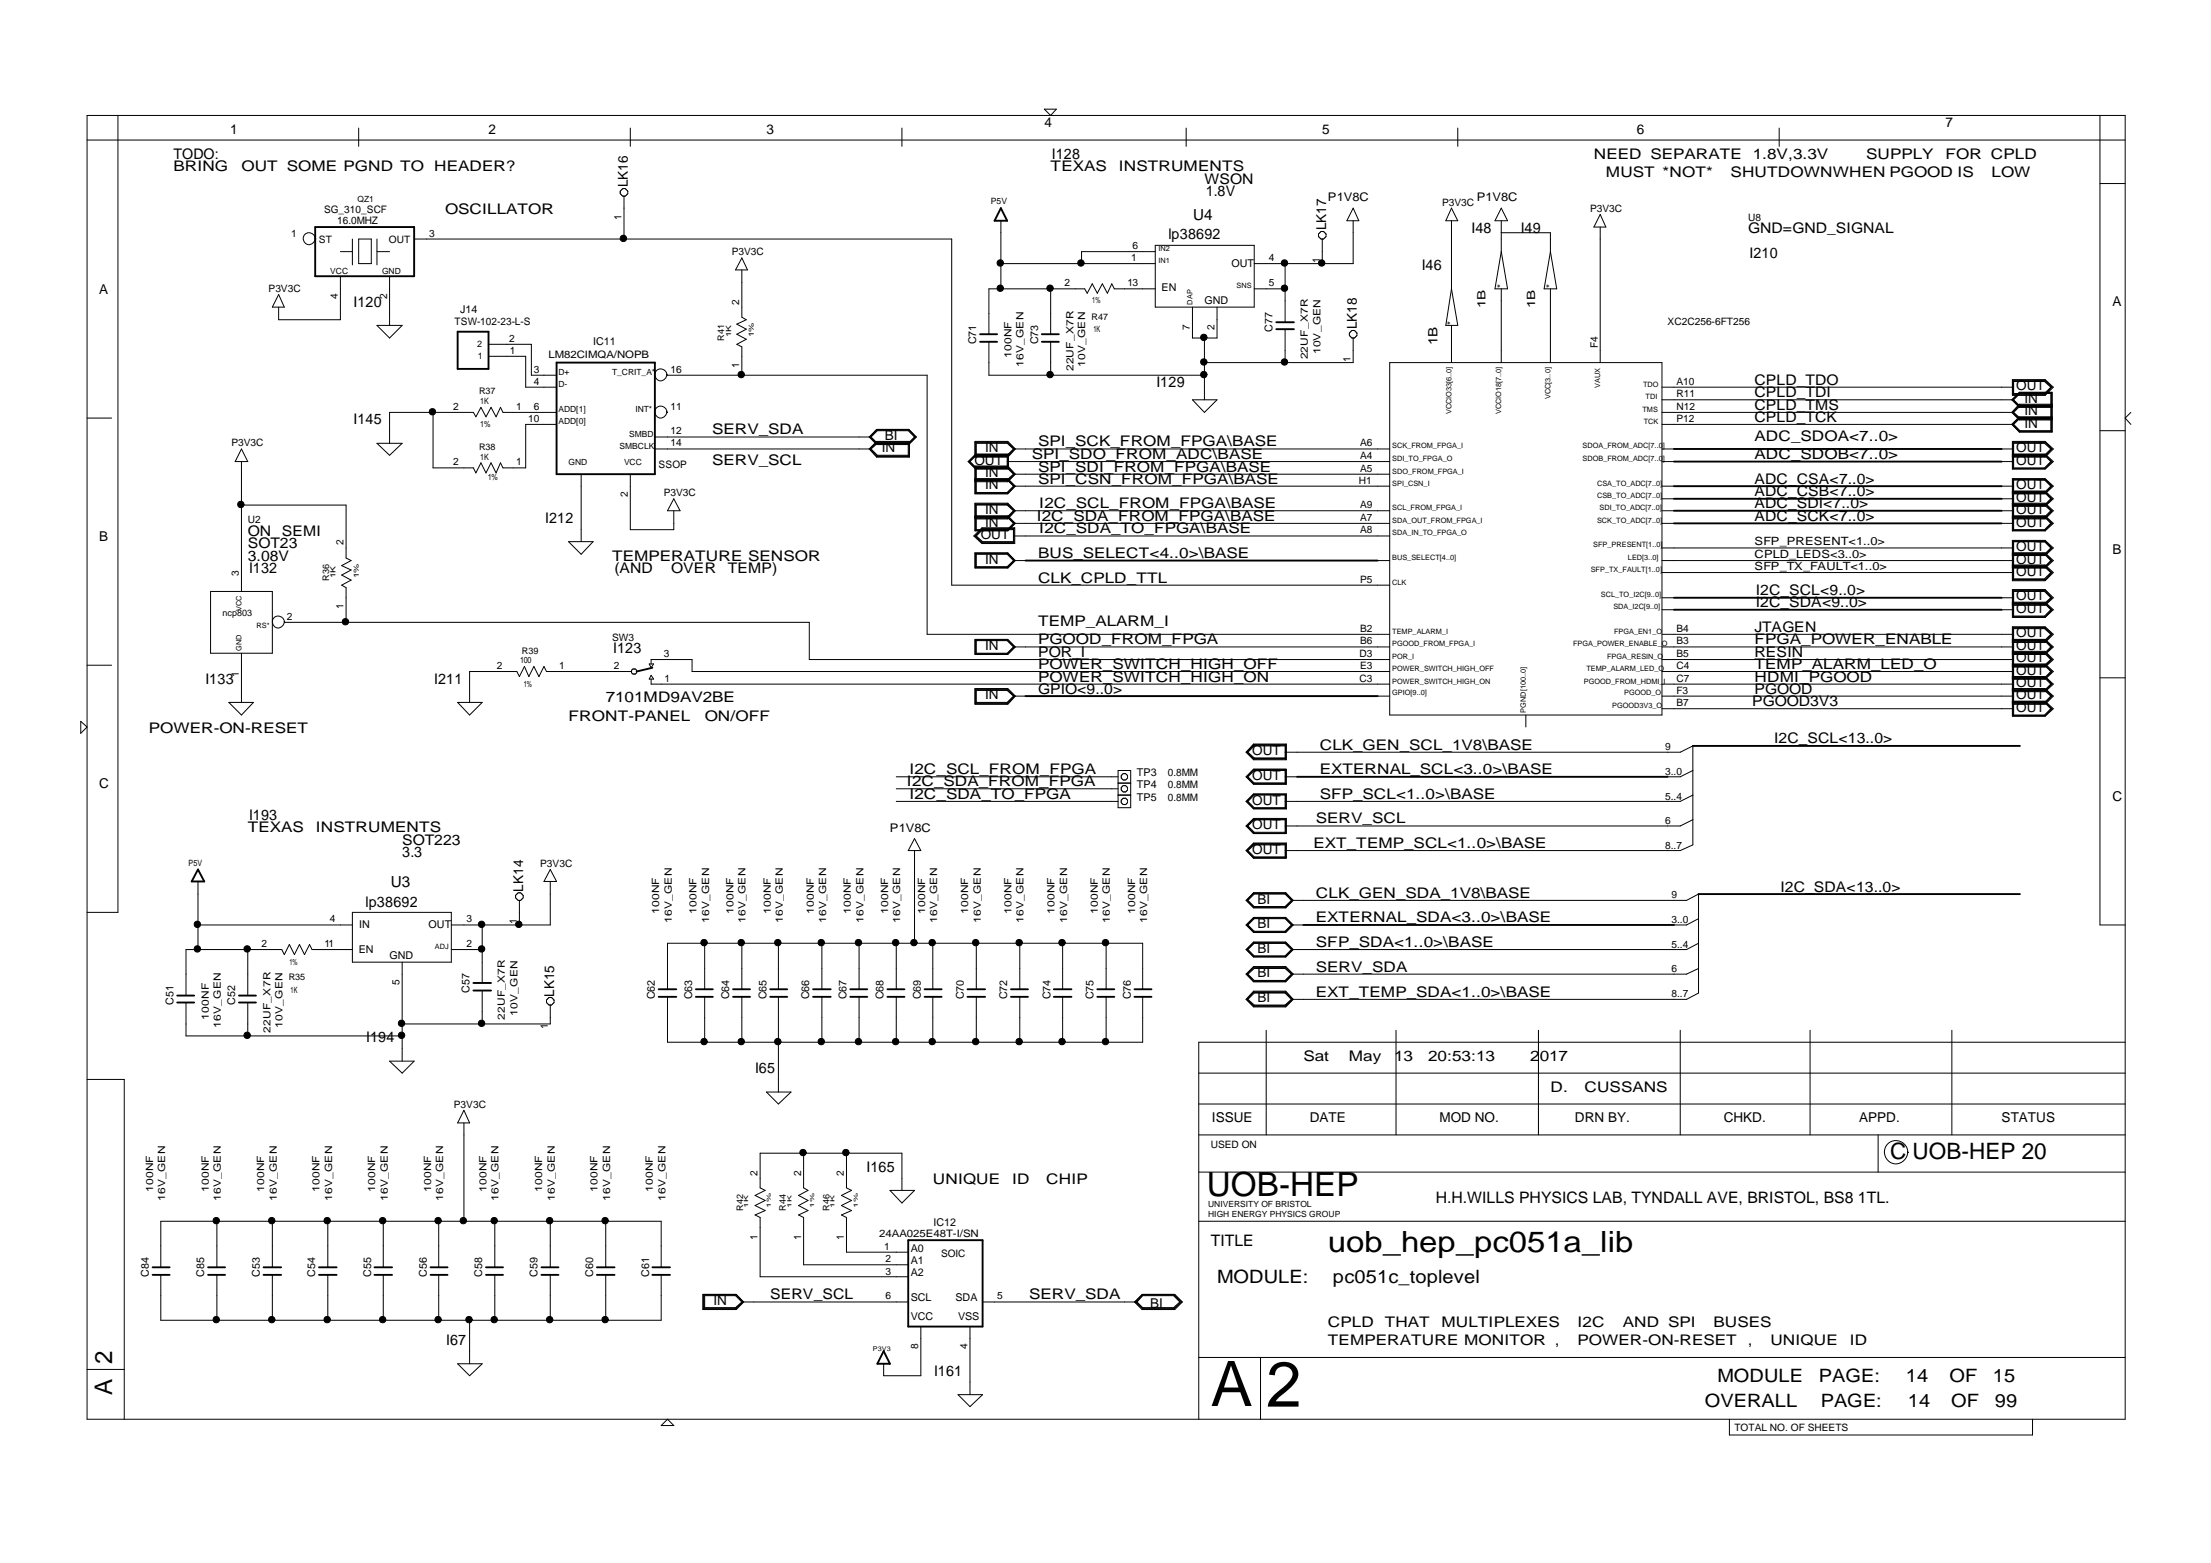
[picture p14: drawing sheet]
<svg xmlns="http://www.w3.org/2000/svg" width="297mm" height="210mm" viewBox="0 0 297 210" stroke-linecap="round" stroke-linejoin="round" font-family="sans-serif">
<defs><g id="words">
<text font-size="8.6" x="170.1" y="188.9">2</text>
<text font-size="8.4" x="162.7" y="188.8">A</text>
<text font-size="4.5" x="162.1" y="160.6">UOB-HEP</text>
<text font-size="3.9" x="178.4" y="168.2">uob_hep_pc051a_lib</text>
<g font-size="3.3">
<text x="15.1" y="183.1" transform="rotate(-90 15.1 183.1)">2</text>
<text x="15.1" y="187.3" transform="rotate(-90 15.1 187.3)">A</text>
</g>
<text font-size="3" x="253.9" y="155.6">C UOB-HEP 20</text>
<g font-size="2.5">
<text x="163.5" y="172.3">MODULE:</text>
<text x="179.1" y="172.3">pc051c_toplevel</text>
<text x="230.7" y="185.6">MODULE</text>
<text x="244.4" y="185.6">PAGE:</text>
<text x="256" y="185.6">14</text>
<text x="261.9" y="185.6">OF</text>
<text x="267.7" y="185.6">15</text>
<text x="229" y="188.9">OVERALL</text>
<text x="244.6" y="188.9">PAGE:</text>
<text x="256.3" y="188.9">14</text>
<text x="262.1" y="188.9">OF</text>
<text x="268" y="188.9">99</text>
</g>
<g font-size="2.1">
<text x="192.9" y="161.6">H.H.WILLS PHYSICS LAB, TYNDALL AVE, BRISTOL, BS8 1TL.</text>
<text x="162.7" y="167.3">TITLE</text>
</g>
<g font-size="2">
<text x="23.3" y="23">BRING</text>
<text x="23.3" y="21.3">TODO:</text>
<text x="32.4" y="23">OUT SOME PGND TO HEADER?</text>
<text x="141.2" y="23">TEXAS</text>
<text x="141.3" y="21.3">I128</text>
<text x="150.3" y="23">INSTRUMENTS</text>
<text x="214.1" y="21.3">NEED SEPARATE</text>
<text x="215.7" y="23.8">MUST *NOT*</text>
<text x="232.5" y="23.8">SHUTDOWNWHEN PGOOD IS</text>
<text x="235.5" y="21.3">1.8V,3.3V</text>
<text x="250.7" y="21.3">SUPPLY</text>
<text x="261.4" y="21.3">FOR CPLD</text>
<text x="267.6" y="23.8">LOW</text>
<text x="59.8" y="28.8">OSCILLATOR</text>
<text x="160.3" y="29.6">U4</text>
<text x="161.8" y="24.7">WSON</text>
<text x="162" y="26.3">1.8V</text>
<text x="157" y="32.1">lp38692</text>
<text x="197.7" y="31.3">I48</text>
<text x="204.3" y="31.3">I49</text>
<text x="234.9" y="31.3">GND=GND_SIGNAL</text>
<text x="235" y="34.6">I210</text>
<text x="47.5" y="41.2">I120</text>
<text x="191" y="36.2">I46</text>
<text x="155.4" y="52">I129</text>
<text x="235.7" y="51.7">CPLD_TDO</text>
<text x="235.7" y="53.4">CPLD_TDI</text>
<text x="47.5" y="57">I145</text>
<text x="95.7" y="58.3">SERV_SDA</text>
<text x="139.5" y="60">SPI_SCK_FROM_FPGA\BASE</text>
<text x="235.7" y="55">CPLD_TMS</text>
<text x="235.7" y="56.7">CPLD_TCK</text>
<text x="235.7" y="59.2">ADC_SDOA&lt;7..0&gt;</text>
<text x="95.7" y="62.5">SERV_SCL</text>
<text x="138.6" y="61.6">SPI_SDO_FROM_ADC\BASE</text>
<text x="139.5" y="65">SPI_CSN_FROM_FPGA\BASE</text>
<text x="139.5" y="63.3">SPI_SDI_FROM_FPGA\BASE</text>
<text x="235.7" y="61.6">ADC_SDOB&lt;7..0&gt;</text>
<text x="235.7" y="65">ADC_CSA&lt;7..0&gt;</text>
<text x="33.3" y="72">ON</text>
<text x="37.9" y="72">SEMI</text>
<text x="73.2" y="70.3">I212</text>
<text x="139.3" y="69.9">I2C_SDA_FROM_FPGA\BASE</text>
<text x="139.6" y="71.6">I2C_SDA_TO_FPGA\BASE</text>
<text x="139.6" y="68.3">I2C_SCL_FROM_FPGA\BASE</text>
<text x="235.7" y="66.6">ADC_CSB&lt;7..0&gt;</text>
<text x="235.7" y="68.3">ADC_SDI&lt;7..0&gt;</text>
<text x="235.7" y="69.9">ADC_SCK&lt;7..0&gt;</text>
<text x="33.3" y="75.3">3.08V</text>
<text x="33.3" y="73.6">SOT23</text>
<text x="33.5" y="76.9">I132</text>
<text x="82.2" y="75.3">TEMPERATURE SENSOR</text>
<text x="82.6" y="76.9">(AND</text>
<text x="90.2" y="76.9">OVER</text>
<text x="97.8" y="76.9">TEMP)</text>
<text x="139.5" y="74.9">BUS_SELECT&lt;4..0&gt;\BASE</text>
<text x="139.5" y="78.2">CLK_CPLD_TTL</text>
<text x="235.9" y="79.9">I2C_SCL&lt;9..0&gt;</text>
<text x="235.9" y="81.5">I2C_SDA&lt;9..0&gt;</text>
<text x="82.4" y="87.7">I123</text>
<text x="139.5" y="86.5">PGOOD_FROM_FPGA</text>
<text x="139.5" y="89.8">POWER_SWITCH_HIGH_OFF</text>
<text x="139.5" y="88.2">POR_I</text>
<text x="139.5" y="84.1">TEMP_ALARM_I</text>
<text x="235.7" y="88.2">RESIN</text>
<text x="235.7" y="89.8">TEMP_ALARM_LED_O</text>
<text x="235.7" y="86.5">FPGA_POWER_ENABLE</text>
<text x="235.7" y="84.8">JTAGEN</text>
<text x="27.6" y="91.9">I133</text>
<text x="58.3" y="91.9">I211</text>
<text x="81.4" y="94.3">7101MD9AV2BE</text>
<text x="139.5" y="91.5">POWER_SWITCH_HIGH_ON</text>
<text x="139.5" y="93.1">GPIO&lt;9..0&gt;</text>
<text x="235.4" y="94.8">PGOOD3V3</text>
<text x="235.7" y="93.1">PGOOD</text>
<text x="235.7" y="91.5">HDMI_PGOOD</text>
<text x="20" y="98.5">POWER-ON-RESET</text>
<text x="76.4" y="96.9">FRONT-PANEL</text>
<text x="94.7" y="96.9">ON/OFF</text>
<text x="177.3" y="100.7">CLK_GEN_SCL_1V8\BASE</text>
<text x="238.3" y="99.8">I2C_SCL&lt;13..0&gt;</text>
<text x="121.8" y="105.6">I2C_SDA_FROM_FPGA</text>
<text x="122.2" y="107.3">I2C_SDA_TO_FPGA</text>
<text x="122.2" y="104">I2C_SCL_FROM_FPGA</text>
<text x="177.3" y="107.3">SFP_SCL&lt;1..0&gt;\BASE</text>
<text x="177.3" y="104">EXTERNAL_SCL&lt;3..0&gt;\BASE</text>
<text x="33.3" y="111.8">TEXAS</text>
<text x="33.5" y="110.1">I193</text>
<text x="42.4" y="111.8">INSTRUMENTS</text>
<text x="54" y="113.5">SOT223</text>
<text x="176.5" y="113.9">EXT_TEMP_SCL&lt;1..0&gt;\BASE</text>
<text x="176.8" y="110.6">SERV_SCL</text>
<text x="52.5" y="119.1">U3</text>
<text x="54" y="115.1">3.3</text>
<text x="239.2" y="119.7">I2C_SDA&lt;13..0&gt;</text>
<text x="49.1" y="121.8">lp38692</text>
<text x="176.8" y="123.9">EXTERNAL_SDA&lt;3..0&gt;\BASE</text>
<text x="176.8" y="120.6">CLK_GEN_SDA_1V8\BASE</text>
<text x="176.8" y="130.5">SERV_SDA</text>
<text x="176.8" y="127.2">SFP_SDA&lt;1..0&gt;\BASE</text>
<text x="176.8" y="133.9">EXT_TEMP_SDA&lt;1..0&gt;\BASE</text>
<text x="49.2" y="140">I194</text>
<text x="175.1" y="142.5">Sat</text>
<text x="181.2" y="142.5">May</text>
<text x="187.3" y="142.5">13</text>
<text x="191.9" y="142.5">20:53:13</text>
<text x="205.6" y="142.5">2017</text>
<text x="101.4" y="144.1">I65</text>
<text x="208.3" y="146.7">D.</text>
<text x="212.9" y="146.7">CUSSANS</text>
<text x="116.4" y="157.4">I165</text>
<text x="125.3" y="159">UNIQUE</text>
<text x="136" y="159">ID</text>
<text x="140.6" y="159">CHIP</text>
<text x="103.5" y="174.5">SERV_SCL</text>
<text x="138.3" y="174.5">SERV_SDA</text>
<text x="178.4" y="178.2">CPLD</text>
<text x="186" y="178.2">THAT</text>
<text x="193.6" y="178.2">MULTIPLEXES</text>
<text x="211.9" y="178.2">I2C</text>
<text x="218" y="178.2">AND SPI</text>
<text x="230.2" y="178.2">BUSES</text>
<text x="60" y="180.6">I67</text>
<text x="125.5" y="184.8">I161</text>
<text x="178.4" y="180.6">TEMPERATURE MONITOR ,</text>
<text x="211.9" y="180.6">POWER-ON-RESET</text>
<text x="234.8" y="180.6">,</text>
<text x="237.8" y="180.6">UNIQUE</text>
<text x="248.5" y="180.6">ID</text>
</g>
<g font-size="1.8">
<text x="30.9" y="18">1</text>
<text x="65.6" y="18">2</text>
<text x="103" y="18">3</text>
<text x="140.3" y="17.1">4</text>
<text x="177.6" y="18">5</text>
<text x="219.9" y="18">6</text>
<text x="261.4" y="17.1">7</text>
<text x="84.3" y="25.2" transform="rotate(-90 84.3 25.2)">LK16</text>
<text x="178.2" y="30.9" transform="rotate(-90 178.2 30.9)">LK17</text>
<text x="13.3" y="39.5">A</text>
<text x="283.8" y="41.2">A</text>
<text x="182.3" y="44.2" transform="rotate(-90 182.3 44.2)">LK18</text>
<text x="270.9" y="52.4">OUT</text>
<text x="118.9" y="59.1">BI</text>
<text x="272" y="57.4">IN</text>
<text x="272" y="55.7">IN</text>
<text x="272" y="54.1">IN</text>
<text x="118.5" y="60.7">IN</text>
<text x="130.9" y="62.4">OUT</text>
<text x="132.3" y="65.7">IN</text>
<text x="132.3" y="64">IN</text>
<text x="132.3" y="60.7">IN</text>
<text x="270.9" y="65.7">OUT</text>
<text x="270.9" y="62.4">OUT</text>
<text x="270.9" y="60.7">OUT</text>
<text x="132.3" y="70.7">IN</text>
<text x="132.3" y="69">IN</text>
<text x="270.9" y="70.7">OUT</text>
<text x="270.9" y="69">OUT</text>
<text x="270.9" y="67.4">OUT</text>
<text x="13.3" y="72.7">B</text>
<text x="131.8" y="72.3">OUT</text>
<text x="132.3" y="75.7">IN</text>
<text x="270.9" y="77.3">OUT</text>
<text x="270.9" y="75.7">OUT</text>
<text x="270.9" y="74">OUT</text>
<text x="283.8" y="74.3">B</text>
<text x="270.9" y="82.3">OUT</text>
<text x="270.9" y="80.6">OUT</text>
<text x="132.3" y="87.3">IN</text>
<text x="270.9" y="87.3">OUT</text>
<text x="270.9" y="88.9">OUT</text>
<text x="270.9" y="85.6">OUT</text>
<text x="132.3" y="93.9">IN</text>
<text x="270.9" y="90.6">OUT</text>
<text x="270.9" y="92.3">OUT</text>
<text x="270.9" y="93.9">OUT</text>
<text x="270.9" y="95.6">OUT</text>
<text x="168.2" y="101.4">OUT</text>
<text x="13.3" y="105.8">C</text>
<text x="168.2" y="104.7">OUT</text>
<text x="283.8" y="107.5">C</text>
<text x="168.2" y="108">OUT</text>
<text x="168.2" y="111.3">OUT</text>
<text x="70.3" y="119.7" transform="rotate(-90 70.3 119.7)">LK14</text>
<text x="168.2" y="114.7">OUT</text>
<text x="168.9" y="124.6">BI</text>
<text x="168.9" y="121.3">BI</text>
<text x="168.9" y="127.9">BI</text>
<text x="168.9" y="131.2">BI</text>
<text x="74.4" y="133.9" transform="rotate(-90 74.4 133.9)">LK15</text>
<text x="168.9" y="134.5">BI</text>
<text x="162.8" y="150.7">ISSUE</text>
<text x="175.9" y="150.7">DATE</text>
<text x="193.4" y="150.7">MOD NO.</text>
<text x="211.6" y="150.7">DRN BY.</text>
<text x="231.6" y="150.7">CHKD.</text>
<text x="249.8" y="150.7">APPD.</text>
<text x="268.9" y="150.7">STATUS</text>
<text x="95.9" y="175.3">IN</text>
<text x="154.5" y="175.6">BI</text>
</g>
<text font-size="1.7" x="193.1" y="46.3" transform="rotate(-90 193.1 46.3)">1B</text>
<g font-size="1.6">
<text x="178.4" y="27">P1V8C</text>
<text x="198.4" y="27">P1V8C</text>
<text x="119.6" y="111.7">P1V8C</text>
</g>
<g font-size="1.5">
<text x="199.6" y="41.3" transform="rotate(-90 199.6 41.3)">1B</text>
<text x="206.3" y="41.3" transform="rotate(-90 206.3 41.3)">1B</text>
<text x="235.7" y="73.2">SFP_PRESENT&lt;1..0&gt;</text>
<text x="235.7" y="74.9">CPLD_LEDS&lt;3..0&gt;</text>
<text x="235.7" y="76.6">SFP_TX_FAULT&lt;1..0&gt;</text>
</g>
<g font-size="1.4">
<text x="43.5" y="28.5">SG_310_SCF</text>
<text x="83.5" y="29.6" transform="rotate(-90 83.5 29.6)">1</text>
<text x="193.7" y="27.6">P3V3C</text>
<text x="213.6" y="28.5">P3V3C</text>
<text x="234.9" y="29.6">U8</text>
<text x="39.1" y="31.8">1</text>
<text x="42.9" y="32.6">ST</text>
<text x="45.3" y="30.1">16.0MHZ</text>
<text x="52.3" y="32.6">OUT</text>
<text x="57.7" y="31.8">3</text>
<text x="98.3" y="34.3">P3V3C</text>
<text x="152" y="35.1">1</text>
<text x="152.2" y="33.5">6</text>
<text x="165.5" y="35.8">OUT</text>
<text x="170.4" y="35.1">4</text>
<text x="177.3" y="35.3" transform="rotate(-90 177.3 35.3)">1</text>
<text x="36.1" y="39.2">P3V3C</text>
<text x="45.4" y="40.1" transform="rotate(-90 45.4 40.1)">4</text>
<text x="52" y="40.1" transform="rotate(-90 52 40.1)">2</text>
<text x="99.3" y="40.9" transform="rotate(-90 99.3 40.9)">2</text>
<text x="143" y="38.5">2</text>
<text x="151.5" y="38.5">13</text>
<text x="156.1" y="39.1">EN</text>
<text x="161.8" y="40.8">GND</text>
<text x="170.4" y="38.5">5</text>
<text x="202.1" y="38.7" transform="rotate(-90 202.1 38.7)">*</text>
<text x="208.7" y="38.7" transform="rotate(-90 208.7 38.7)">*</text>
<text x="61.1" y="43.6">TSW-102-23-L-S</text>
<text x="61.8" y="42">J14</text>
<text x="68.4" y="45.9">2</text>
<text x="68.5" y="47.5">1</text>
<text x="79.7" y="46.3">IC11</text>
<text x="131.2" y="46.2" transform="rotate(-90 131.2 46.2)">C71</text>
<text x="139.5" y="46.2" transform="rotate(-90 139.5 46.2)">C73</text>
<text x="159.9" y="44.3" transform="rotate(-90 159.9 44.3)">7</text>
<text x="163.2" y="44.3" transform="rotate(-90 163.2 44.3)">2</text>
<text x="171" y="44.5" transform="rotate(-90 171 44.5)">C77</text>
<text x="195.4" y="43.7" transform="rotate(-90 195.4 43.7)">*</text>
<text x="214.6" y="46.7" transform="rotate(-90 214.6 46.7)">F4</text>
<text x="224" y="43.7">XC2C256-6FT256</text>
<text x="71.7" y="51.7">4</text>
<text x="71.7" y="50.1">3</text>
<text x="73.7" y="48.1">LM82CIMQA/NOPB</text>
<text x="90.1" y="50.1">16</text>
<text x="99.3" y="49.5" transform="rotate(-90 99.3 49.5)">1</text>
<text x="181.5" y="48.6" transform="rotate(-90 181.5 48.6)">1</text>
<text x="225.2" y="53.4">R11</text>
<text x="225.2" y="51.7">A10</text>
<text x="31.1" y="60">P3V3C</text>
<text x="60.9" y="55">2</text>
<text x="69.4" y="55">1</text>
<text x="71" y="56.7">10</text>
<text x="71.7" y="55">6</text>
<text x="90.1" y="55">11</text>
<text x="90.1" y="60">14</text>
<text x="90.1" y="58.3">12</text>
<text x="182.7" y="60">A6</text>
<text x="225.2" y="56.7">P12</text>
<text x="225.2" y="55">N12</text>
<text x="60.9" y="62.5">2</text>
<text x="69.4" y="62.5">1</text>
<text x="88.5" y="62.8">SSOP</text>
<text x="182.6" y="65">H1</text>
<text x="182.7" y="61.6">A4</text>
<text x="182.7" y="63.3">A5</text>
<text x="33.3" y="70.3">U2</text>
<text x="84.3" y="66.7" transform="rotate(-90 84.3 66.7)">2</text>
<text x="89.2" y="66.6">P3V3C</text>
<text x="182.7" y="68.3">A9</text>
<text x="182.7" y="71.6">A8</text>
<text x="182.7" y="69.9">A7</text>
<text x="32.1" y="77.4" transform="rotate(-90 32.1 77.4)">3</text>
<text x="46.2" y="73.2" transform="rotate(-90 46.2 73.2)">2</text>
<text x="38.5" y="83.2">2</text>
<text x="46.2" y="81.8" transform="rotate(-90 46.2 81.8)">1</text>
<text x="182.7" y="78.2">P5</text>
<text x="66.7" y="89.8">2</text>
<text x="75.1" y="89.8">1</text>
<text x="82.2" y="86">SW3</text>
<text x="82.5" y="89.8">2</text>
<text x="89.2" y="88.2">3</text>
<text x="182.6" y="88.2">D3</text>
<text x="182.7" y="86.5">B6</text>
<text x="182.7" y="84.8">B2</text>
<text x="182.7" y="89.8">E3</text>
<text x="225.2" y="84.8">B4</text>
<text x="225.2" y="86.5">B3</text>
<text x="225.2" y="88.2">B5</text>
<text x="225.2" y="89.8">C4</text>
<text x="32.1" y="90.9" transform="rotate(-90 32.1 90.9)">1</text>
<text x="89.3" y="91.5">1</text>
<text x="182.6" y="91.5">C3</text>
<text x="225.2" y="94.8">B7</text>
<text x="225.2" y="91.5">C7</text>
<text x="225.2" y="93.1">F3</text>
<text x="223.7" y="100.7">9</text>
<text x="152.8" y="107.5">TP5</text>
<text x="152.8" y="105.8">TP4</text>
<text x="152.8" y="104.2">TP3</text>
<text x="156.9" y="107.5">0.8MM</text>
<text x="156.9" y="105.8">0.8MM</text>
<text x="156.9" y="104.2">0.8MM</text>
<text x="223.7" y="107.4">5..4</text>
<text x="223.7" y="104.1">3..0</text>
<text x="223.7" y="110.7">6</text>
<text x="223.7" y="114">8..7</text>
<text x="72.6" y="116.4">P3V3C</text>
<text x="44.3" y="123.9">4</text>
<text x="48.3" y="124.6">IN</text>
<text x="57.6" y="124.6">OUT</text>
<text x="62.7" y="123.9">3</text>
<text x="69.4" y="124.1" transform="rotate(-90 69.4 124.1)">1</text>
<text x="224.5" y="124">3..0</text>
<text x="224.5" y="120.7">9</text>
<text x="35.1" y="127.2">2</text>
<text x="43.6" y="127.2">11</text>
<text x="48.2" y="127.9">EN</text>
<text x="52.3" y="128.8">GND</text>
<text x="62.7" y="127.2">2</text>
<text x="224.5" y="127.3">5..4</text>
<text x="224.5" y="130.6">6</text>
<text x="23.3" y="135" transform="rotate(-90 23.3 135)">C51</text>
<text x="31.6" y="135" transform="rotate(-90 31.6 135)">C52</text>
<text x="53.7" y="132.3" transform="rotate(-90 53.7 132.3)">5</text>
<text x="63.1" y="133.4" transform="rotate(-90 63.1 133.4)">C57</text>
<text x="88" y="134.2" transform="rotate(-90 88 134.2)">C62</text>
<text x="93" y="134.2" transform="rotate(-90 93 134.2)">C63</text>
<text x="98" y="134.2" transform="rotate(-90 98 134.2)">C64</text>
<text x="103" y="134.2" transform="rotate(-90 103 134.2)">C65</text>
<text x="108.7" y="134.2" transform="rotate(-90 108.7 134.2)">C66</text>
<text x="113.7" y="134.2" transform="rotate(-90 113.7 134.2)">C67</text>
<text x="118.7" y="134.2" transform="rotate(-90 118.7 134.2)">C68</text>
<text x="123.7" y="134.2" transform="rotate(-90 123.7 134.2)">C69</text>
<text x="129.5" y="134.2" transform="rotate(-90 129.5 134.2)">C70</text>
<text x="135.3" y="134.2" transform="rotate(-90 135.3 134.2)">C72</text>
<text x="141.2" y="134.2" transform="rotate(-90 141.2 134.2)">C74</text>
<text x="146.9" y="134.2" transform="rotate(-90 146.9 134.2)">C75</text>
<text x="151.9" y="134.2" transform="rotate(-90 151.9 134.2)">C76</text>
<text x="224.5" y="133.9">8..7</text>
<text x="73.6" y="138.2" transform="rotate(-90 73.6 138.2)">1</text>
<text x="61" y="148.8">P3V3C</text>
<text x="162.7" y="154.1">USED ON</text>
<text x="101.8" y="157.9" transform="rotate(-90 101.8 157.9)">2</text>
<text x="107.6" y="157.9" transform="rotate(-90 107.6 157.9)">2</text>
<text x="113.4" y="157.9" transform="rotate(-90 113.4 157.9)">2</text>
<text x="101.8" y="166.5" transform="rotate(-90 101.8 166.5)">1</text>
<text x="107.6" y="166.5" transform="rotate(-90 107.6 166.5)">1</text>
<text x="113.4" y="166.5" transform="rotate(-90 113.4 166.5)">1</text>
<text x="118.1" y="166.1">24AA025E48T-I/SN</text>
<text x="118.8" y="167.8">1</text>
<text x="125.4" y="164.6">IC12</text>
<text x="20" y="171.5" transform="rotate(-90 20 171.5)">C84</text>
<text x="27.4" y="171.5" transform="rotate(-90 27.4 171.5)">C85</text>
<text x="34.9" y="171.5" transform="rotate(-90 34.9 171.5)">C53</text>
<text x="42.3" y="171.5" transform="rotate(-90 42.3 171.5)">C54</text>
<text x="49.9" y="171.5" transform="rotate(-90 49.9 171.5)">C55</text>
<text x="57.3" y="171.5" transform="rotate(-90 57.3 171.5)">C56</text>
<text x="64.8" y="171.5" transform="rotate(-90 64.8 171.5)">C58</text>
<text x="72.2" y="171.5" transform="rotate(-90 72.2 171.5)">C59</text>
<text x="79.7" y="171.5" transform="rotate(-90 79.7 171.5)">C60</text>
<text x="87.2" y="171.5" transform="rotate(-90 87.2 171.5)">C61</text>
<text x="119" y="169.5">2</text>
<text x="119" y="171.2">3</text>
<text x="122.4" y="171.4">A2</text>
<text x="122.4" y="169.8">A1</text>
<text x="122.4" y="168.1">A0</text>
<text x="126.4" y="168.8">SOIC</text>
<text x="119" y="174.5">6</text>
<text x="122.4" y="177.2">VCC</text>
<text x="122.4" y="174.8">SCL</text>
<text x="128.4" y="174.8">SDA</text>
<text x="128.7" y="177.2">VSS</text>
<text x="134" y="174.5">5</text>
<text x="123.4" y="181.2" transform="rotate(-90 123.4 181.2)">8</text>
<text x="130" y="181.2" transform="rotate(-90 130 181.2)">4</text>
<text x="233" y="192.1">TOTAL NO. OF SHEETS</text>
</g>
<g font-size="1.3">
<text x="177.4" y="47.6" transform="rotate(-90 177.4 47.6)">10V_GEN</text>
<text x="135.9" y="48.1" transform="rotate(-90 135.9 48.1)">100NF</text>
<text x="137.5" y="49.3" transform="rotate(-90 137.5 49.3)">16V_GEN</text>
<text x="144.2" y="49.9" transform="rotate(-90 144.2 49.9)">22UF_X7R</text>
<text x="145.8" y="49.3" transform="rotate(-90 145.8 49.3)">10V_GEN</text>
<text x="175.7" y="48.3" transform="rotate(-90 175.7 48.3)">22UF_X7R</text>
<text x="88.6" y="122.8" transform="rotate(-90 88.6 122.8)">100NF</text>
<text x="90.3" y="124" transform="rotate(-90 90.3 124)">16V_GEN</text>
<text x="93.6" y="122.8" transform="rotate(-90 93.6 122.8)">100NF</text>
<text x="95.3" y="124" transform="rotate(-90 95.3 124)">16V_GEN</text>
<text x="98.6" y="122.8" transform="rotate(-90 98.6 122.8)">100NF</text>
<text x="100.2" y="124" transform="rotate(-90 100.2 124)">16V_GEN</text>
<text x="103.6" y="122.8" transform="rotate(-90 103.6 122.8)">100NF</text>
<text x="105.2" y="124" transform="rotate(-90 105.2 124)">16V_GEN</text>
<text x="109.3" y="122.8" transform="rotate(-90 109.3 122.8)">100NF</text>
<text x="111" y="124" transform="rotate(-90 111 124)">16V_GEN</text>
<text x="114.3" y="122.8" transform="rotate(-90 114.3 122.8)">100NF</text>
<text x="116" y="124" transform="rotate(-90 116 124)">16V_GEN</text>
<text x="119.3" y="122.8" transform="rotate(-90 119.3 122.8)">100NF</text>
<text x="120.9" y="124" transform="rotate(-90 120.9 124)">16V_GEN</text>
<text x="124.3" y="122.8" transform="rotate(-90 124.3 122.8)">100NF</text>
<text x="125.9" y="124" transform="rotate(-90 125.9 124)">16V_GEN</text>
<text x="130.1" y="122.8" transform="rotate(-90 130.1 122.8)">100NF</text>
<text x="131.8" y="124" transform="rotate(-90 131.8 124)">16V_GEN</text>
<text x="135.9" y="122.8" transform="rotate(-90 135.9 122.8)">100NF</text>
<text x="137.5" y="124" transform="rotate(-90 137.5 124)">16V_GEN</text>
<text x="141.7" y="122.8" transform="rotate(-90 141.7 122.8)">100NF</text>
<text x="143.4" y="124" transform="rotate(-90 143.4 124)">16V_GEN</text>
<text x="147.5" y="122.8" transform="rotate(-90 147.5 122.8)">100NF</text>
<text x="149.1" y="124" transform="rotate(-90 149.1 124)">16V_GEN</text>
<text x="152.5" y="122.8" transform="rotate(-90 152.5 122.8)">100NF</text>
<text x="154.1" y="124" transform="rotate(-90 154.1 124)">16V_GEN</text>
<text x="28" y="136.9" transform="rotate(-90 28 136.9)">100NF</text>
<text x="67.8" y="137" transform="rotate(-90 67.8 137)">22UF_X7R</text>
<text x="69.5" y="136.4" transform="rotate(-90 69.5 136.4)">10V_GEN</text>
<text x="29.6" y="138" transform="rotate(-90 29.6 138)">16V_GEN</text>
<text x="36.3" y="138.7" transform="rotate(-90 36.3 138.7)">22UF_X7R</text>
<text x="37.9" y="138" transform="rotate(-90 37.9 138)">10V_GEN</text>
<text x="20.6" y="160.1" transform="rotate(-90 20.6 160.1)">100NF</text>
<text x="22.2" y="161.3" transform="rotate(-90 22.2 161.3)">16V_GEN</text>
<text x="28" y="160.1" transform="rotate(-90 28 160.1)">100NF</text>
<text x="29.6" y="161.3" transform="rotate(-90 29.6 161.3)">16V_GEN</text>
<text x="35.5" y="160.1" transform="rotate(-90 35.5 160.1)">100NF</text>
<text x="37.2" y="161.3" transform="rotate(-90 37.2 161.3)">16V_GEN</text>
<text x="42.9" y="160.1" transform="rotate(-90 42.9 160.1)">100NF</text>
<text x="44.6" y="161.3" transform="rotate(-90 44.6 161.3)">16V_GEN</text>
<text x="50.4" y="160.1" transform="rotate(-90 50.4 160.1)">100NF</text>
<text x="52.1" y="161.3" transform="rotate(-90 52.1 161.3)">16V_GEN</text>
<text x="57.9" y="160.1" transform="rotate(-90 57.9 160.1)">100NF</text>
<text x="59.5" y="161.3" transform="rotate(-90 59.5 161.3)">16V_GEN</text>
<text x="65.4" y="160.1" transform="rotate(-90 65.4 160.1)">100NF</text>
<text x="67" y="161.3" transform="rotate(-90 67 161.3)">16V_GEN</text>
<text x="72.8" y="160.1" transform="rotate(-90 72.8 160.1)">100NF</text>
<text x="74.5" y="161.3" transform="rotate(-90 74.5 161.3)">16V_GEN</text>
<text x="80.3" y="160.1" transform="rotate(-90 80.3 160.1)">100NF</text>
<text x="82" y="161.3" transform="rotate(-90 82 161.3)">16V_GEN</text>
<text x="87.7" y="160.1" transform="rotate(-90 87.7 160.1)">100NF</text>
<text x="89.4" y="161.3" transform="rotate(-90 89.4 161.3)">16V_GEN</text>
</g>
<g font-size="1.2">
<text x="133.1" y="27.4">P5V</text>
<text x="146.7" y="40.7">1%</text>
<text x="64.1" y="46.6">2</text>
<text x="97.3" y="45.7" transform="rotate(-90 97.3 45.7)">R41</text>
<text x="146.7" y="42.9">R47</text>
<text x="146.9" y="44.5">1K</text>
<text x="64.2" y="48.2">1</text>
<text x="64.4" y="52.9">R37</text>
<text x="64.5" y="57.3">1%</text>
<text x="64.5" y="54.3">1K</text>
<text x="64.4" y="60.5">R38</text>
<text x="64.5" y="61.7">1K</text>
<text x="65.5" y="64.4">1%</text>
<text x="44.2" y="78" transform="rotate(-90 44.2 78)">R36</text>
<text x="29.9" y="82.7">ncp803</text>
<text x="69.9" y="89.1">100</text>
<text x="70.1" y="87.8">R39</text>
<text x="70.4" y="92.2">1%</text>
<text x="25.3" y="116.3">P5V</text>
<text x="38.8" y="131.7">R35</text>
<text x="38.9" y="129.6">1%</text>
<text x="39" y="133.4">1K</text>
<text x="99.8" y="162.6" transform="rotate(-90 99.8 162.6)">R42</text>
<text x="105.6" y="162.6" transform="rotate(-90 105.6 162.6)">R44</text>
<text x="111.4" y="162.6" transform="rotate(-90 111.4 162.6)">R46</text>
</g>
<g font-size="1.1">
<text x="48" y="27.1">QZ1</text>
<text x="44.4" y="36.8">VCC</text>
<text x="51.3" y="36.8">GND</text>
<text x="75" y="52">D-</text>
<text x="75" y="50.4">D+</text>
<text x="82.2" y="50.4">T_CRIT_A*</text>
<text x="75" y="55.4">ADD[1]</text>
<text x="75" y="57">ADD[0]</text>
<text x="84.5" y="58.7">SMBD</text>
<text x="85.4" y="55.4">INT*</text>
<text x="76.4" y="62.5">GND</text>
<text x="83.2" y="60.3">SMBCLK</text>
<text x="83.8" y="62.5">VCC</text>
<text x="162.3" y="162.1">UNIVERSITY OF BRISTOL</text>
<text x="162.3" y="163.5">HIGH ENERGY PHYSICS GROUP</text>
</g>
<g font-size="1">
<text x="155.6" y="33.7">IN2</text>
<text x="155.6" y="35.3">IN1</text>
<text x="160.2" y="40.9" transform="rotate(-90 160.2 40.9)">DAP</text>
<text x="166.1" y="38.7">SNS</text>
<text x="98.2" y="45.3" transform="rotate(-90 98.2 45.3)">1K</text>
<text x="101.3" y="45.3" transform="rotate(-90 101.3 45.3)">1%</text>
<text x="208.3" y="53.6" transform="rotate(-90 208.3 53.6)">VCC[3..0]</text>
<text x="215" y="52.1" transform="rotate(-90 215 52.1)">VAUX</text>
<text x="220.7" y="51.9">TDO</text>
<text x="221.1" y="53.6">TDI</text>
<text x="195" y="55.6" transform="rotate(-90 195 55.6)">VCCIO33[6..0]</text>
<text x="201.7" y="55.6" transform="rotate(-90 201.7 55.6)">VCCIO18[7..0]</text>
<text x="220.7" y="55.3">TMS</text>
<text x="220.8" y="56.9">TCK</text>
<text x="187" y="65.2">SPI_CSN_I</text>
<text x="187" y="60.2">SCK_FROM_FPGA_I</text>
<text x="187" y="63.6">SDO_FROM_FPGA_I</text>
<text x="187" y="61.9">SDI_TO_FPGA_O</text>
<text x="212.6" y="60.2">SDOA_FROM_ADC[7..0]</text>
<text x="212.6" y="61.9">SDOB_FROM_ADC[7..0]</text>
<text x="214.6" y="65.2">CSA_TO_ADC[7..0]</text>
<text x="187" y="68.5">SCL_FROM_FPGA_I</text>
<text x="187" y="71.9">SDA_IN_TO_FPGA_O</text>
<text x="187" y="70.2">SDA_OUT_FROM_FPGA_I</text>
<text x="214.6" y="66.9">CSB_TO_ADC[7..0]</text>
<text x="214.6" y="70.2">SCK_TO_ADC[7..0]</text>
<text x="214.9" y="68.5">SDI_TO_ADC[7..0]</text>
<text x="45.1" y="77.7" transform="rotate(-90 45.1 77.7)">1K</text>
<text x="48.2" y="77.7" transform="rotate(-90 48.2 77.7)">1%</text>
<text x="187" y="75.2">BUS_SELECT[4..0]</text>
<text x="213.7" y="76.8">SFP_TX_FAULT[1..0]</text>
<text x="214" y="73.5">SFP_PRESENT[1..0]</text>
<text x="218.7" y="75.2">LED[3..0]</text>
<text x="32.4" y="82.1" transform="rotate(-90 32.4 82.1)">VCC</text>
<text x="187" y="78.5">CLK</text>
<text x="215.1" y="80.2">SCL_TO_I2C[9..0]</text>
<text x="216.8" y="81.8">SDA_I2C[9..0]</text>
<text x="32.4" y="87.4" transform="rotate(-90 32.4 87.4)">GND</text>
<text x="34.5" y="84.3">RS*</text>
<text x="187" y="86.8">PGOOD_FROM_FPGA_I</text>
<text x="187" y="85.1">TEMP_ALARM_I</text>
<text x="187" y="88.5">POR_I</text>
<text x="211.3" y="86.8">FPGA_POWER_ENABLE_O</text>
<text x="215.9" y="88.5">FPGA_RESIN_O</text>
<text x="216.8" y="85.1">FPGA_EN1_O</text>
<text x="187" y="93.4">GPIO[9..0]</text>
<text x="187" y="91.8">POWER_SWITCH_HIGH_ON</text>
<text x="187" y="90.1">POWER_SWITCH_HIGH_OFF</text>
<text x="205" y="95.7" transform="rotate(-90 205 95.7)">PGND[100..0]</text>
<text x="212.8" y="91.8">PGOOD_FROM_HDMI_I</text>
<text x="213.1" y="90.1">TEMP_ALARM_LED_O</text>
<text x="216.6" y="95.1">PGOOD3V3_O</text>
<text x="218.2" y="93.4">PGOOD_O</text>
<text x="58.4" y="127.4">ADJ</text>
</g>
<text font-size=".9" x="117.3" y="181.5">P3V3</text>
<g font-size=".8">
<text x="100.5" y="162.2" transform="rotate(-90 100.5 162.2)">1K</text>
<text x="103.6" y="162.2" transform="rotate(-90 103.6 162.2)">1%</text>
<text x="106.4" y="162.2" transform="rotate(-90 106.4 162.2)">1K</text>
<text x="109.4" y="162.2" transform="rotate(-90 109.4 162.2)">1%</text>
<text x="112.1" y="162.2" transform="rotate(-90 112.1 162.2)">1K</text>
<text x="115.2" y="162.2" transform="rotate(-90 115.2 162.2)">1%</text>
</g>
</g></defs>
<g fill="none" stroke="#000" stroke-width=".25">
<path d="M42.3 30.5h13.3v6.6h-13.3zM134.5 28l.8 1.6h-1.7zM61.5 44.5h4.1v5h-4.1zM74.8 48.7h13.2v15h-13.2zM131.7 45.9h2.3M131.7 44.9h2.3M140 45.9h2.3M140 44.9h2.3M171.5 44.2h2.3M171.5 43.3h2.3M137.8 75.3h47.3M224.9 60.3h44"/>
<path d="M224.9 62h44M224.9 65.3h44M224.9 67h44M224.9 68.6h44M224.9 70.3h44M87.6 89.7l-2.1 .5M137.8 93.5h47.3M224.9 80.3h44M224.9 81.9h44M26.6 116.8l.8 1.6h-1.6zM174.3 104.3h49.7M227.4 100.2h44"/>
<path d="M23.8 134.6h2.3M23.8 133.7h2.3M32.1 134.6h2.3M32.1 133.7h2.3M63.6 133h2.4M63.6 132h2.4M88.5 133.9h2.4M88.5 132.9h2.4M93.5 133.9h2.3M93.5 132.9h2.3M98.5 133.9h2.3M98.5 132.9h2.3"/>
<path d="M103.5 133.9h2.3M103.5 132.9h2.3M109.2 133.9h2.4M109.2 132.9h2.4M114.2 133.9h2.3M114.2 132.9h2.3M119.2 133.9h2.3M119.2 132.9h2.3M124.2 133.9h2.3M124.2 132.9h2.3M130 133.9h2.3M130 132.9h2.3"/>
<path d="M135.8 133.9h2.3M135.8 132.9h2.3M141.6 133.9h2.3M141.6 132.9h2.3M147.4 133.9h2.3M147.4 132.9h2.3M152.4 133.9h2.3M152.4 132.9h2.3M175.1 124.2h49.8M228.2 120.1h43.2M20.5 171.2h2.3M20.5 170.2h2.3"/>
<path d="M28 171.2h2.2M28 170.2h2.2M35.4 171.2h2.4M35.4 170.2h2.4M42.9 171.2h2.3M42.9 170.2h2.3M50.3 171.2h2.4M50.3 170.2h2.4M57.8 171.2h2.3M57.8 170.2h2.3M65.3 171.2h2.3M65.3 170.2h2.3"/>
<path d="M72.7 171.2h2.3M72.7 170.2h2.3M80.2 171.2h2.4M80.2 170.2h2.4M87.6 171.2h2.4M87.6 170.2h2.4M122 166.6h10v11.6h-10zM118.7 181.5l.9 1.6h-1.7z"/>
</g>
<g fill="none" stroke="#000" stroke-width=".13">
<path d="M11.7 15.5h273.8v175.1h-273.8zM11.7 18.8h273.8M15.8 15.5v107h-4.1M48.2 17.2v2.5M84.7 17.2v2.5M121.2 17.2v2.5M140.3 14.7h1.6l-.7 .8zM159.4 17.2v2.5M195.8 17.2v2.5M239 17.2v2.5M282.1 15.5v108.7h3.4M37.4 39.6l.8 1.6h-1.6z"/>
<path d="M42.3 32a.8 .8 0 0 1-1 .8 .8 .8 0 0 1-.3-1.3 .8 .8 0 0 1 1.3 .2l.1 .4M45.7 33.8h1.6M45.7 37.1v5.8h-8.3v-1.7M47.3 32.1v3.5M48.2 32.1h1.7v3.3h-1.7zM50.6 32.1v3.5M50.6 33.8h1.7M52.3 37.1v6.6M55.6 32.1h72.3v46.5h58.8M83.8 26.3v5.8M84.3 25.8v-.1l-.3-.4h-.3l-.4 .4v.3a.68 .68 0 0 0 .7 .3l.3-.4M99.7 36.2v6.4l.6 .3-1.3 .6 1.3 .7-1.3 .7 1.3 .7-1.3 .6 .7 .4v3.8"/>
<path d="M99.7 34.6l.7 1.6h-1.6zM134.5 35.4h20.7M134.5 29.6v9.2M141.2 38.8v6.1M155.2 33.8h-9.9v1.6M155.2 32.9h13.3v8.3h-13.3zM155.2 38.8h-5.5l-.3-.7-.6 1.3-.7-1.3-.7 1.3-.7-1.3-.6 1.3-.4-.6h-12.8v6.1M168.5 38.8h4.1M172.6 35.4v7.9M177.6 32.1v3.3M178.2 31.6v-.2l-.4-.3h-.3l-.4 .3v.4a.68 .68 0 0 0 .7 .3l.4-.4M181.8 29.6v5.8h-13.3"/>
<path d="M181.8 28l.8 1.6h-1.7zM195 38.8l.8 4.9h-1.6zM195 28l.8 1.6h-1.6zM195 29.6v9.2M201.7 33.8l.8 5h-1.7zM201.7 28l.8 1.6h-1.7zM201.7 29.6v4.2M201.7 38.8v9.9M201.7 31.3h6.6v2.5M208.3 33.8l.8 5h-1.7zM208.3 38.8v9.9M215 30.5v18.2"/>
<path d="M215 28.8l.7 1.7h-1.6zM282.1 24.7h3.4M11.7 56.1h3.3M50.6 43.7h3.4l-1.7 1.7zM50.6 59.5h3.4l-1.7 1.6zM58.2 55.4v7.4h5.4l.3 .7 .7-1.3 .7 1.3 .7-1.3 .6 1.3 .6-1.3 .4 .6h3v-5.8h4.2M65.6 47.8h5v4.2h4.2M65.6 46.2h5.8v4.2h3.4M74.8 55.4h-7.2l-.4-.7-.6 1.3-.6-1.3-.7 1.3-.7-1.3-.7 1.3-.3-.6h-11.3v4.1M88 58.7h29M89.6 55.3a.8 .8 0 0 1-1.1 .8 .8 .8 0 0 1-.3-1.3 .8 .8 0 0 1 1.3 .2l.2 .4M89.6 50.3a.8 .8 0 0 1-1.1 .8 .8 .8 0 0 1-.3-1.3 .8 .8 0 0 1 1.3 .2l.2 .4h34.9v34.8h62.1"/>
<path d="M117 58.7l.9-.9h4.1l.9 .9-.9 .8v1.6h-4.1l-.9-.8M117 58.7l.9 .8M117.8 59.3h4.4v2.1h-4.4l-1-1.1zM117.8 57.7l-.9 1 .9 .9h4.3l.9-.9-.9-1M117.8 57.7h4.3M117.8 57.7l-1 1 1 1h4.3l1-1-1-1M117.9 57.8h4.2l.8 .9-.8 .8h-4.2l-1-.8zM117.9 59.5l-.9 .8M122.2 59.4h-4.4l-.9 .9 .9 1h4.4M131 59.3h4.4l1 1-1 1.1h-4.4zM131 59.4h4.4l.9 .9-.9 1h-4.4M131.1 59.4h4.2l.9 .9-.9 .9h-4.2z"/>
<path d="M132.9 45.9v4.5h28.9M141.2 45.9v4.5M160.2 41.2v4.2h3.3v-4.2M160.2 53.7h3.3l-1.7 1.7zM161.8 45.4v8.3M172.6 44.2v4.5M181.8 45.4v3.3h-20M182.3 44.9v-.2l-.3-.3h-.4l-.3 .3v.4l.3 .3h.4l.3-.4M186.7 48.7h36.6v47.3h-36.6zM195 43.7v5M223.3 52h47.2M223.3 53.7h47.2"/>
<path d="M223.3 55.4h47.2M223.3 57h47.2M270.4 51h4.4l1.1 1-1.1 1.1h-4.4zM270.4 51.1h4.4l.9 .9-.9 1h-4.4zM270.4 51.2h4.4l.8 .8-.8 .9h-4.4M270.4 59.4h4.4l.8 .9-.8 .9h-4.4M270.5 59.5h4.2l.8 .8-.8 .8 .8 .9-.8 .8h-4.2zM270.5 53.7l.9 .8M270.5 55.4l.9 .7M271.4 56.1l-.9 .9M271.4 54.5h4.1M271.4 52.8l-1 .9 1 .9"/>
<path d="M271.4 52.8l-.9 .9M271.4 56.1h4.2M271.4 54.5l-.9 .9M274.7 52.8l.8-.8-.8-.8h-4.2v1.6h5v5h-4.1l-.9-.8M275.6 52.8v5.1h-4.2l-1-.9 1-.9M275.6 54.5h-4.2l-1 .9 1 .8h4.2M275.7 54.7h-4.4l-1-1 1-1h4.4v5.3h-4.4M275.7 52.8h-4.4l-.9 .9 .9 .9h4.4M275.7 54.3h-4.4l-1 1.1 1 1h4.4M275.7 54.4h-4.4l-.9 1 .9 .9h4.4M275.7 56h-4.4l-1 1 1 1M275.7 56.1h-4.4l-.9 .9 .9 1"/>
<path d="M282.1 57.8h3.4M286.3 55.4l-.8 .7 .8 .9M28.3 79.4h8.3v8.3h-8.3zM32.4 62v17.4M32.4 60.3l.9 1.7h-1.7zM32.4 67.8h14.1v7.1l.7 .4-1.3 .7 1.3 .6-1.3 .6 1.3 .7-1.3 .7 .6 .3v4.7M76.4 72.7h3.3l-1.6 1.7zM78.1 63.7v9M84.7 63.7v7.4h5.8v-2.5M88 60.3h29M90.5 67l.9 1.6h-1.7zM116.9 60.3l1-.9h4.2v1.8h-4.2z"/>
<path d="M130.1 62l1-1h4.4v2h-4.4zM130.1 62l1-.9h4.3v1.8h-4.3zM130.8 72l1.1-1.1h4.4v2.1h-4.4zM131 64.7h4.4l1-1-1-1.1h-4.4v3.7h4.4M131 69.3h4.4l1 1-1 1h-4.4v-3.7h4.4l1 1-1 1.1h-4.4M131 74.3h4.4l1 1-1 1h-4.4zM131 62.7h4.4l.9 1-.9 .9h-4.4M131 64.3h4.4l1 1-1 1M131 64.4h4.4l.9 .9-.9 1M131 67.7h4.4l.9 .9-.9 1h-4.4M131 69.4h4.4l.9 .9-.9 .9h-4.4M131.1 69.5h4.2l.9-.9-.9-.9h-4.2v3.5"/>
<path d="M131.1 74.3h4.2l.9 1-.9 .8h-4.2zM131.1 64.4h4.2M131.2 62.8v3.3h4.1l.9-.8M131.2 62.8h4.1M131.2 61.1l-1 .9 1 .9M131.2 61.1l-.9 .9 .9 .8M131.2 61.1h4.1M131.2 69.4h4.1M131.9 71h4.3v1.8h-4.3l-.8-.8zM131.9 71h4.3v1.9h-4.3l-.9-.9zM132 71.1l-.8 .9 .8 .7h4.2M135.3 64.4l.9 .9-.9 .9h-4.2v-3.4h4.2l.9 .9-.9 .8h-4.2"/>
<path d="M135.3 62h51.4M135.3 61.1v1.7M135.3 62.8l.9 .9M135.3 64.4l.9 .9M135.3 69.4l.9 .9-.9 .9M135.3 69.4l.9 .9M135.4 74.3l.9 1-.9 .9h-4.4M136.2 60.3l-.9-.8h-4.1v1.6M136.2 68.6l-.9-.8h-4.1v3.3h5M136.2 75.3l-.9-.9h-4.1v1.7M136.2 60.3h50.5M136.2 68.6h50.5"/>
<path d="M136.2 72h50.5M136.2 70.3h50.5M136.2 65.3h50.5M136.2 75.3h1.6M136.2 63.7h50.5M136.2 60.3l-.9 .8M136.2 63.7l-.9 .7M136.2 68.6l-.9 .8M136.2 70.3l-.9 .8M136.2 75.3l-.9 .8M185.1 75.3h1.6M223.3 62h1.6"/>
<path d="M223.3 60.3h1.6M223.3 68.6h1.6M223.3 70.3h1.6M223.3 65.3h1.6M223.3 73.6h47.2M223.3 67h1.6M223.3 76.9h47.2M223.3 75.3h47.2M268.9 62h1.6M268.9 60.3h1.6M268.9 68.6h1.6M268.9 70.3h1.6"/>
<path d="M268.9 65.3h1.6M268.9 67h1.6M270.4 61h4.4l1.1 1-1.1 1h-4.4v-3.7h4.4l1.1 1-1.1 1.1h-4.4M270.4 66.3h4.4M270.4 67.6h4.4l1.1 1-1.1 1.1h-4.4M270.4 74.3h4.4M270.4 66h4.4M270.4 74.6h4.4M270.4 61.3h4.4l.9-1-.9-.9h-4.4v3.5h4.4M270.4 61.1h4.4M270.4 72.7h4.4l.8 .9-.8 .9h-4.4M270.4 64.4h4.4l.8 .9-.8 .9h-4.4"/>
<path d="M270.4 67.7h4.4l.9 .9-.9 1h-4.4M270.4 67.7h4.4l.8 .9-.8 .9h-4.4M270.4 66.1h4.4l.8 .9-.8 .8h-4.4M270.4 69.4h4.4M270.4 74.3h4.4l.8 1-.8 .8h-4.4M270.4 76h4.4l.8 .9-.8 .9h-4.4M270.4 79.3h4.4l.8 1-.8 .8h-4.4M270.5 79.4h4.2l.8 .9-.8 .7 .8 .9-.8 .8h-4.2zM270.5 64.4v6.7h4.2l.8-.8-.8-.9M270.5 72.7v5h4.2l.8-.8-.8-.8 .8-.8-.8-.9M270.5 61.1h4.2M270.5 66.1h4.2"/>
<path d="M270.5 69.4h4.2M270.5 74.4h4.2M274.7 64.4l.8 .9-.8 .8M274.7 66.1l.8 .9-.8 .8 .8 .8-.8 .8M274.7 72.7l.8 .9-.8 .8M274.8 66.3l1.1-1-1.1-1h-4.4v7h4.4l1.1-1-1.1-1h-4.4M274.8 74.6l1.1-1-1.1-1h-4.4v5.4h4.4l1.1-1.1-1.1-1h-4.4M274.8 66.3l.9-1-.9-.9h-4.4v6.8h4.4M274.8 74.6l.9-1-.9-.9h-4.4v5.2h4.4l.9-1-.9-.9h-4.4M274.8 74.3l1.1 1-1.1 1h-4.4M274.8 74.3l.9 1-.9 .9h-4.4M274.8 61.1l.9 .9-.9 .9"/>
<path d="M274.8 61.1l.8 .9-.8 .9M274.8 66l1.1 1-1.1 1h-4.4M274.8 66l.9 1-.9 .9h-4.4M274.8 69.4l.9 .9-.9 .9M274.8 69.4l.8 .9-.8 .9M10.8 96.9l.9 .7-.9 .9zM11.7 89.3h3.3M30.7 94.3h3.3l-1.6 1.7zM32.4 87.7v6.6M38.2 83.5a.8 .8 0 0 1-1.1 .8 .8 .8 0 0 1-.3-1.3 .8 .8 0 0 1 1.3 .2l.2 .4M38.2 83.6h70.5v5h78M61.5 94.3h3.3l-1.7 1.7z"/>
<path d="M84.8 90.2h-11.4l-.3-.7-.7 1.4-.7-1.4-.7 1.4-.5-1.4-.7 1.4-.4-.7h-6.3v4.1M85.5 90.2v-.2l-.1-.2h-.4l-.2 .2v.4l.2 .1h.4l.1-.2M87.2 89.2h.6l-.3 .5zM87.5 90.7l.3 .5h-.6zM87.5 89.2v-.6h5.5v1.6h93.7M87.5 91.2v.7h99.2M131 92.5h4.4l1 1-1 1.1h-4.4zM131 92.6h4.4l.9 .9-.9 1h-4.4M131 85.9h4.4l.9 1-.9 .9h-4.4M131 85.9h4.4l1 1-1 1h-4.4zM131.1 92.6h4.2l.9 .9-.9 .9h-4.2zM131.1 85.9v1.9"/>
<path d="M131.2 86h4.1l.9 .9-.9 .8h-4.1zM131.2 92.7h4.1l.9 .8-.9 .8h-4.1zM135.3 85.9l.9 1-.9 .9M136.2 93.5h1.6M136.2 86.9h50.5M168.4 99.9h4.4v2.1h-4.4l-1-1zM185.1 93.5h1.6M205 96v1.6M223.3 81.9h1.6M223.3 85.2h47.2M223.3 93.5h47.2M223.3 91.9h47.2"/>
<path d="M223.3 90.2h47.2M223.3 88.6h47.2M223.3 86.9h47.2M223.3 95.2h47.2M223.3 80.3h1.6M268.9 81.9h1.6M268.9 80.3h1.6M270.4 91.2h4.4M270.4 89.2h4.4l1.1 1-1.1 1M270.4 81.3h4.4l1.1-1-1.1-1.1h-4.4v3.7h4.4M270.4 86.3h4.4l1.1-1.1-1.1-1h-4.4v12h4.4l1.1-1-1.1-1h-4.4M270.4 80.9h4.4l1.1 1-1.1 1"/>
<path d="M270.4 92.5h4.4l1.1 1-1.1 1.1h-4.4M270.4 90.9h4.4M270.4 87.5h4.4l1.1 1.1-1.1 1h-4.4M270.4 85.9h4.4l1.1 1-1.1 1h-4.4M270.4 81h4.4l.8 .9-.8 .9h-4.4M270.4 81h4.4l.9 .9-.9 1M270.4 81.2h4.4l.9-.9-.9-1h-4.4v3.6M270.4 86.2h4.4l.9-1-.9-.9h-4.4v11.8h4.4M270.4 84.3h4.4l.8 .9-.8 .9h-4.4M270.4 92.6h4.4l.8 .9-.8 .9h-4.4M270.4 92.6h4.4l.9 .9-.9 1h-4.4M270.4 90.9h4.4l.8 1-.8 .8h-4.4"/>
<path d="M270.4 89.3h4.4l.8 .9-.8 .9h-4.4M270.4 89.3h4.4l.9 .9-.9 1M270.4 87.6h4.4l.8 1-.8 .8h-4.4M270.4 87.6h4.4l.9 1-.9 .9h-4.4M270.4 87.8h4.4M270.4 85.9h4.4M270.4 94.2h4.4M270.5 86h4.2M270.5 94.3h4.2M270.5 91h4.2M270.5 87.7h4.2M274.7 86l.8-.8-.8-.8h-4.2v11.6h4.2l.8-.8-.8-.9"/>
<path d="M274.7 91l.8 .9-.8 .8 .8 .8-.8 .8M274.7 87.7l.8 .9-.8 .7 .8 .9-.8 .8M274.7 86l.8 .9-.8 .8M274.8 90.9l1.1 1-1.1 1h-4.4M274.8 90.9l.9 1-.9 .9h-4.4M274.8 85.9l.9 1-.9 .9M274.8 85.9l.8 1-.8 .9M274.8 94.2l.9 1-.9 .9M274.8 94.2l.8 1-.8 .9M282.1 91h3.4M26.6 118.4v9.1M73.9 118.4v5.8h-13.3"/>
<path d="M73.9 116.8l.9 1.6h-1.7zM120.4 104.3h29.8M120.4 107.6h29.8M120.4 105.9h29.8M122.9 112.6l.8 1.6h-1.7zM122.9 114.2v12.5M150.2 105.2h1.7M150.2 103.5h1.7v5h-1.7zM150.2 106.8h1.7M151.5 104.3v-.1l-.3-.3h-.3l-.3 .3v.3l.3 .2h.3l.3-.3M151.5 105.9v-.1l-.3-.3h-.3l-.3 .3v.3l.3 .3h.3l.3-.4M151.5 107.6v-.1l-.3-.3h-.3l-.3 .3v.3l.3 .2h.3l.3-.3"/>
<path d="M167.4 104.3l1-1h4.4v2h-4.4zM167.4 107.6l1-1h4.4v2h-4.4zM167.4 110.9l1-1h4.4v2h-4.4zM167.4 114.2l1-1h4.4v2h-4.4zM167.7 107.6l.8-.8h4.1v1.7h-4.1zM167.7 114.2l.8-.7h4.1v1.6h-4.1zM168.4 119.9h4.3M168.4 100h4.3v2h-4.3l-.9-1zM168.4 103.3l-.9 1 .9 1h4.3v-2M168.4 106.7h4.3v1.9h-4.3M168.4 111.9l-.9-1 .9-.9h4.3v1.9M168.4 115.2l-.9-1 .9-.9h4.3v1.9"/>
<path d="M168.4 120h4.2l1 .9-1 .9h-4.2l-.8-.9zM168.4 119.9l-.9 1 .9 .9h4.3l1-.9-1-1M168.4 119.9l-1 1 1 1h4.3l1-1-1-1M168.4 106.7l-.9 .9 .9 1M168.4 106.7l-.8 .9 .8 1M168.5 100.2h4.1v1.6h-4.1l-.8-.8zM168.5 105.2l-.8-.9 .8-.8h4.1v1.7M168.5 110.1l-.8 .8 .8 .9h4.1v-1.7M172.6 101h53.1l1.7-.8v13.3l-1.7 .7h-53.1M172.6 104.3h1.7M172.7 100.1h-4.3l-.8 .9 .8 .9h4.3M172.7 103.4h-4.3l-.8 .9 .8 .9h4.3"/>
<path d="M172.7 110.1h-4.3l-.8 .8 .8 1h4.3M172.7 113.4h-4.3l-.8 .8 .8 1h4.3M227.4 103.5l-1.7 .8h-1.7M227.4 106.8l-1.7 .8h-53.1M227.4 110.1l-1.7 .8h-53.1M25 134.6v4.5h29M26.6 124.2h20.7M33.3 127.5v6.2M33.3 134.6v4.5M47.3 122.5h13.3v6.7h-13.3zM47.3 127.5h-5.4l-.3-.7-.7 1.4-.7-1.4-.6 1.4-.7-1.4-.7 1.4-.3-.7h-12.9v6.2M54 129.2v13.3"/>
<path d="M60.6 127.5h4.2M64.8 124.2v7.8M64.8 133v4.5M69.8 120.9v3.3M70.3 120.4v-.2l-.4-.3h-.3l-.3 .3v.4l.3 .3h.3l.4-.4M73.9 135v2.5h-19.9M74.4 134.5v-.2l-.3-.3h-.3l-.4 .3v.3l.4 .4h.3l.3-.5M89.7 132.9v-6.2h63.8v6.2M89.7 133.9v6.1h63.8v-6.1M94.7 126.7v6.2M94.7 133.9v6.1M99.7 126.7v6.2"/>
<path d="M99.7 133.9v6.1M104.6 126.7v6.2M104.6 133.9v12.8M110.4 126.7v6.2M110.4 133.9v6.1M115.4 126.7v6.2M115.4 133.9v6.1M120.4 126.7v6.2M120.4 133.9v6.1M125.3 126.7v6.2M125.3 133.9v6.1M131.2 126.7v6.2"/>
<path d="M131.2 133.9v6.1M137 126.7v6.2M137 133.9v6.1M142.8 126.7v6.2M142.8 133.9v6.1M148.6 126.7v6.2M148.6 133.9v6.1M167.4 127.5l1-1h4.3l1 1-1 1h-4.3zM167.4 124.2l1-1h4.3l1 1-1 1h-4.3zM167.5 127.5l.9-.9h4.3l1 .9-1 1h-4.3zM167.6 130.8l.8-.8h4.2l1 .8-1 1h-4.2zM167.7 134.2l.8-.8h4.1l.9 .8-.9 .8h-4.1z"/>
<path d="M167.7 130.8l.8-.7h4.1l.9 .7-.9 .9h-4.1zM168.4 131.8l-1-1 1-1h4.3l1 1-1 1M168.4 123.3l-.8 .9 .8 .9M168.4 123.3h4.3l1 .9-1 .9h-4.3M168.4 123.3l-.9 .9 .9 .9M168.4 131.8l-.9-1 .9-.9h4.3l1 .9-1 1M168.4 131.8h4.3M168.4 133.3h4.2l1 .9-1 .9h-4.2l-.8-.9zM168.4 133.2h4.3l1 1-1 .9h-4.3l-.9-.9zM168.4 133.1h4.3l1 1.1-1 1h-4.3l-1-1zM168.5 123.4h4.1l.9 .8-.9 .9h-4.1l-.8-.9zM168.5 126.7l-.8 .8 .8 .9h4.1l.9-.9"/>
<path d="M170.1 138.4v14M172.6 123.3l1 .9-1 .9M172.6 126.7h-4.2l-.8 .8 .8 1M172.6 126.7l1 .8-1 1M172.6 126.7l.9 .8M173.5 120.9h53.1l1.6-.8v13.3l-1.6 .8h-53.1M173.5 120.9l-.9-.8h-4.1l-.8 .8 .8 .9M173.5 120.9l-.9 .9M173.5 124.2h1.6M187.5 138.4v14M206.7 138.4v14M225.7 138.4v14"/>
<path d="M228.2 123.4l-1.6 .8h-1.7M228.2 126.7l-1.6 .8h-53.1M228.2 130.1l-1.6 .7h-53.1M243.2 138.4v14M262.2 138.4v14M285.5 140h-124.5v50.6M11.7 145h5v45.6M52.3 142.5h3.3l-1.6 1.6zM62.3 149.1l.8 1.7h-1.6zM62.3 150.8v13.2M103 146.7h3.3l-1.7 1.6zM108 154.9v4.6l.6 .4-1.3 .6 1.3 .7-1.3 .7 1.3 .7-1.3 .6 .7 .3v6.4h14"/>
<path d="M113.7 154.9v4.6l.7 .4-1.4 .6 1.4 .7-1.4 .7 1.4 .7-1.4 .6 .7 .3v4.7h8.3M119.6 159.9h3.3l-1.7 1.7zM121.2 159.9v-5h-19.1v4.6l.7 .4-1.4 .6 1.4 .7-1.4 .7 1.4 .7-1.4 .6 .7 .3v8h19.9M161 148.3h124.5M161 144.1h124.5M161 157.4h124.5M161 152.4h124.5M252.3 152.4v5M256.3 154.7a1.56 1.56 0 0 1-2.2 1.5 1.56 1.56 0 0 1-.4-2.6 1.56 1.56 0 0 1 2.5 .6l.2 .6M21.6 170.2v-6.2h67.2v6.2M21.6 171.2v6.1h67.2v-6.1M29.1 164v6.2"/>
<path d="M29.1 171.2v6.1M36.6 164v6.2M36.6 171.2v6.1M44 164v6.2M44 171.2v6.1M51.5 164v6.2M51.5 171.2v6.1M58.9 164v6.2M58.9 171.2v6.1M63.1 177.3v5.8M66.5 164v6.2M66.5 171.2v6.1"/>
<path d="M73.9 164v6.2M73.9 171.2v6.1M81.4 164v6.2M81.4 171.2v6.1M94.4 173.8h4.5l1 1-1 1.1h-4.5zM94.5 173.8v2h4.4l.9-1-.9-1M94.6 173.9h4.2l.9 .9-.9 .9h-4.2zM94.7 174h4.1l.9 .8-.9 .8h-4.1zM99.7 174.8h22.3M123.7 178.2v6.6h-5v-1.7M130.3 178.2v9.1M132 174.8h20.8"/>
<path d="M153.4 173.8h4.4l1 1-1 1.1h-4.4l-1-1.1zM153.5 174h4.2l.8 .8-.8 .8h-4.2l-.7-.8zM153.5 173.8l-1 1 1 1h4.2l1.1-1-1.1-1M153.5 173.9h4.2l.9 .9-.9 .9h-4.2l-.8-.9zM161 164h124.5M11.7 183.9h5M61.5 183.1h3.3l-1.7 1.7zM88.8 191.4l.9-.8 .8 .8zM128.7 187.3h3.3l-1.7 1.6zM161 182.3h124.5M169.3 182.3v8.3M232.3 190.6v2.1h40.8v-2.1"/>
<circle cx="83.7" cy="32" r=".43"/>
<circle cx="134.4" cy="35.3" r=".43"/>
<circle cx="134.4" cy="38.7" r=".43"/>
<circle cx="141.1" cy="38.7" r=".43"/>
<circle cx="145.2" cy="35.3" r=".43"/>
<circle cx="172.6" cy="35.3" r=".43"/>
<circle cx="172.6" cy="38.7" r=".43"/>
<circle cx="177.6" cy="35.3" r=".43"/>
<circle cx="58.1" cy="55.3" r=".43"/>
<circle cx="99.6" cy="50.3" r=".43"/>
<circle cx="141.1" cy="50.3" r=".43"/>
<circle cx="161.7" cy="45.3" r=".43"/>
<circle cx="161.7" cy="48.6" r=".43"/>
<circle cx="161.7" cy="50.3" r=".43"/>
<circle cx="172.6" cy="48.6" r=".43"/>
<circle cx="32.3" cy="67.7" r=".43"/>
<circle cx="46.4" cy="83.5" r=".43"/>
<circle cx="26.5" cy="127.4" r=".43"/>
<circle cx="26.5" cy="124.1" r=".43"/>
<circle cx="33.2" cy="127.4" r=".43"/>
<circle cx="33.2" cy="139" r=".43"/>
<circle cx="53.9" cy="139" r=".43"/>
<circle cx="53.9" cy="137.4" r=".43"/>
<circle cx="64.7" cy="127.4" r=".43"/>
<circle cx="64.7" cy="137.4" r=".43"/>
<circle cx="64.7" cy="124.1" r=".43"/>
<circle cx="69.7" cy="124.1" r=".43"/>
<circle cx="94.6" cy="126.6" r=".43"/>
<circle cx="94.6" cy="139.9" r=".43"/>
<circle cx="99.6" cy="126.6" r=".43"/>
<circle cx="99.6" cy="139.9" r=".43"/>
<circle cx="104.5" cy="126.6" r=".43"/>
<circle cx="104.5" cy="139.9" r=".43"/>
<circle cx="110.3" cy="126.6" r=".43"/>
<circle cx="110.3" cy="139.9" r=".43"/>
<circle cx="115.3" cy="126.6" r=".43"/>
<circle cx="115.3" cy="139.9" r=".43"/>
<circle cx="120.3" cy="139.9" r=".43"/>
<circle cx="120.3" cy="126.6" r=".43"/>
<circle cx="122.8" cy="126.6" r=".43"/>
<circle cx="125.2" cy="139.9" r=".43"/>
<circle cx="125.2" cy="126.6" r=".43"/>
<circle cx="131.1" cy="126.6" r=".43"/>
<circle cx="131.1" cy="139.9" r=".43"/>
<circle cx="136.9" cy="139.9" r=".43"/>
<circle cx="136.9" cy="126.6" r=".43"/>
<circle cx="142.7" cy="126.6" r=".43"/>
<circle cx="142.7" cy="139.9" r=".43"/>
<circle cx="148.5" cy="139.9" r=".43"/>
<circle cx="148.5" cy="126.6" r=".43"/>
<circle cx="107.9" cy="154.8" r=".43"/>
<circle cx="113.6" cy="154.8" r=".43"/>
<circle cx="29" cy="163.9" r=".43"/>
<circle cx="29" cy="177.2" r=".43"/>
<circle cx="36.5" cy="163.9" r=".43"/>
<circle cx="36.5" cy="177.2" r=".43"/>
<circle cx="43.9" cy="163.9" r=".43"/>
<circle cx="43.9" cy="177.2" r=".43"/>
<circle cx="51.4" cy="163.9" r=".43"/>
<circle cx="51.4" cy="177.2" r=".43"/>
<circle cx="58.9" cy="163.9" r=".43"/>
<circle cx="58.9" cy="177.2" r=".43"/>
<circle cx="62.2" cy="163.9" r=".43"/>
<circle cx="63" cy="177.2" r=".43"/>
<circle cx="66.4" cy="163.9" r=".43"/>
<circle cx="66.4" cy="177.2" r=".43"/>
<circle cx="73.8" cy="163.9" r=".43"/>
<circle cx="73.8" cy="177.2" r=".43"/>
<circle cx="81.3" cy="163.9" r=".43"/>
<circle cx="81.3" cy="177.2" r=".43"/>
</g>
<g fill="#000">
<circle cx="83.7" cy="32" r=".43"/>
<circle cx="134.4" cy="35.3" r=".43"/>
<circle cx="134.4" cy="38.7" r=".43"/>
<circle cx="141.1" cy="38.7" r=".43"/>
<circle cx="145.2" cy="35.3" r=".43"/>
<circle cx="172.6" cy="35.3" r=".43"/>
<circle cx="172.6" cy="38.7" r=".43"/>
<circle cx="177.6" cy="35.3" r=".43"/>
<circle cx="58.1" cy="55.3" r=".43"/>
<circle cx="99.6" cy="50.3" r=".43"/>
<circle cx="141.1" cy="50.3" r=".43"/>
<circle cx="161.7" cy="45.3" r=".43"/>
<circle cx="161.7" cy="48.6" r=".43"/>
<circle cx="161.7" cy="50.3" r=".43"/>
<circle cx="172.6" cy="48.6" r=".43"/>
<circle cx="32.3" cy="67.7" r=".43"/>
<circle cx="46.4" cy="83.5" r=".43"/>
<circle cx="26.5" cy="127.4" r=".43"/>
<circle cx="26.5" cy="124.1" r=".43"/>
<circle cx="33.2" cy="127.4" r=".43"/>
<circle cx="33.2" cy="139" r=".43"/>
<circle cx="53.9" cy="139" r=".43"/>
<circle cx="53.9" cy="137.4" r=".43"/>
<circle cx="64.7" cy="127.4" r=".43"/>
<circle cx="64.7" cy="137.4" r=".43"/>
<circle cx="64.7" cy="124.1" r=".43"/>
<circle cx="69.7" cy="124.1" r=".43"/>
<circle cx="94.6" cy="126.6" r=".43"/>
<circle cx="94.6" cy="139.9" r=".43"/>
<circle cx="99.6" cy="126.6" r=".43"/>
<circle cx="99.6" cy="139.9" r=".43"/>
<circle cx="104.5" cy="126.6" r=".43"/>
<circle cx="104.5" cy="139.9" r=".43"/>
<circle cx="110.3" cy="126.6" r=".43"/>
<circle cx="110.3" cy="139.9" r=".43"/>
<circle cx="115.3" cy="126.6" r=".43"/>
<circle cx="115.3" cy="139.9" r=".43"/>
<circle cx="120.3" cy="139.9" r=".43"/>
<circle cx="120.3" cy="126.6" r=".43"/>
<circle cx="122.8" cy="126.6" r=".43"/>
<circle cx="125.2" cy="139.9" r=".43"/>
<circle cx="125.2" cy="126.6" r=".43"/>
<circle cx="131.1" cy="126.6" r=".43"/>
<circle cx="131.1" cy="139.9" r=".43"/>
<circle cx="136.9" cy="139.9" r=".43"/>
<circle cx="136.9" cy="126.6" r=".43"/>
<circle cx="142.7" cy="126.6" r=".43"/>
<circle cx="142.7" cy="139.9" r=".43"/>
<circle cx="148.5" cy="139.9" r=".43"/>
<circle cx="148.5" cy="126.6" r=".43"/>
<circle cx="107.9" cy="154.8" r=".43"/>
<circle cx="113.6" cy="154.8" r=".43"/>
<circle cx="29" cy="163.9" r=".43"/>
<circle cx="29" cy="177.2" r=".43"/>
<circle cx="36.5" cy="163.9" r=".43"/>
<circle cx="36.5" cy="177.2" r=".43"/>
<circle cx="43.9" cy="163.9" r=".43"/>
<circle cx="43.9" cy="177.2" r=".43"/>
<circle cx="51.4" cy="163.9" r=".43"/>
<circle cx="51.4" cy="177.2" r=".43"/>
<circle cx="58.9" cy="163.9" r=".43"/>
<circle cx="58.9" cy="177.2" r=".43"/>
<circle cx="62.2" cy="163.9" r=".43"/>
<circle cx="63" cy="177.2" r=".43"/>
<circle cx="66.4" cy="163.9" r=".43"/>
<circle cx="66.4" cy="177.2" r=".43"/>
<circle cx="73.8" cy="163.9" r=".43"/>
<circle cx="73.8" cy="177.2" r=".43"/>
<circle cx="81.3" cy="163.9" r=".43"/>
<circle cx="81.3" cy="177.2" r=".43"/>
</g>
<use href="#words"/>
</svg>
